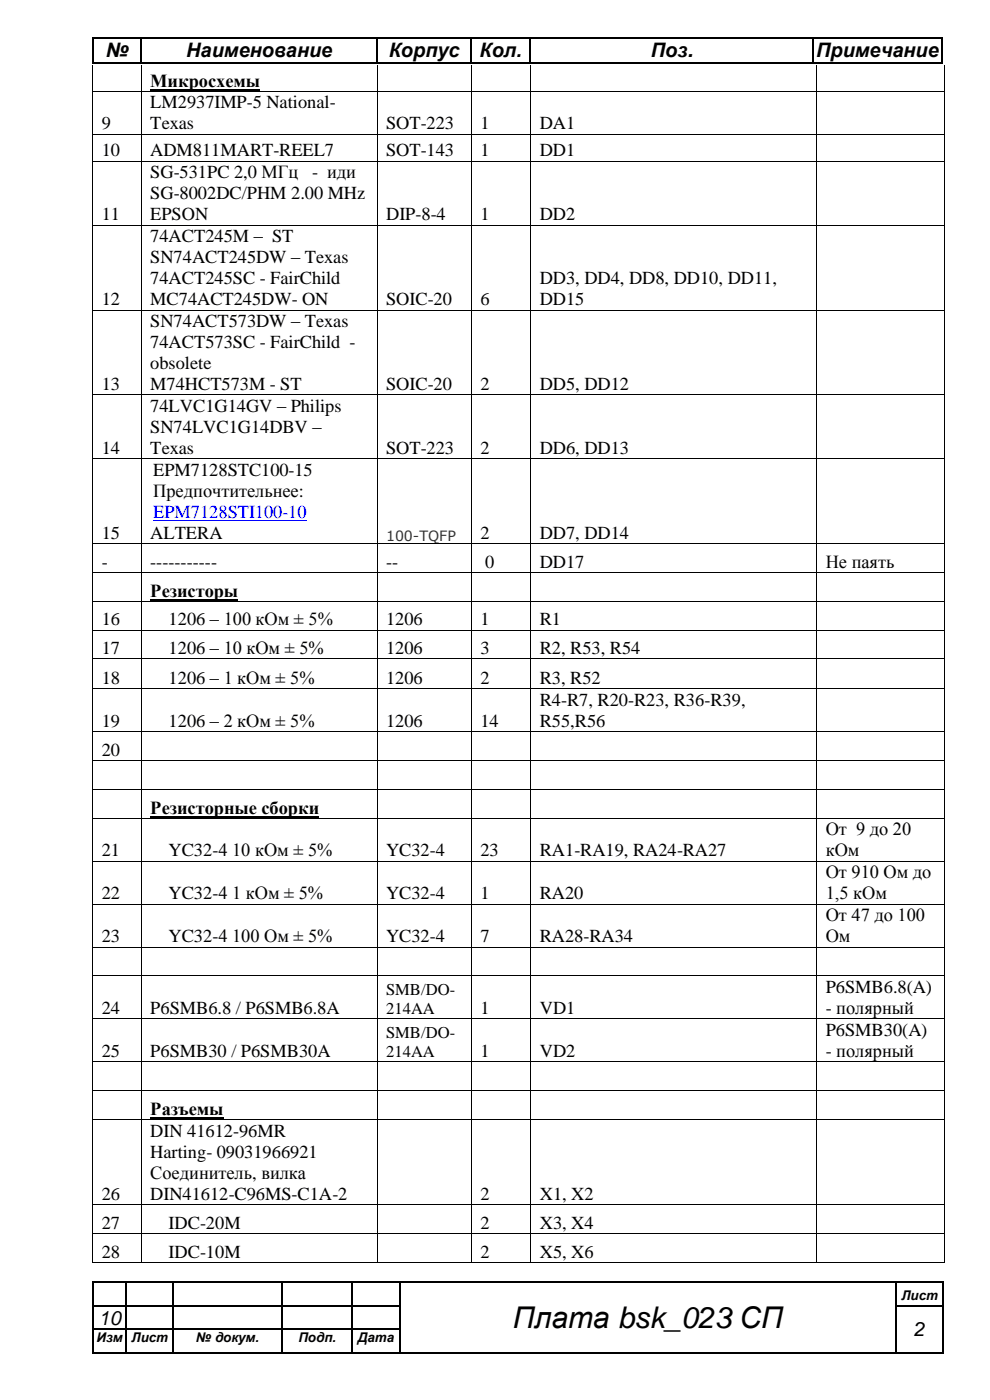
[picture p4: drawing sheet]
<svg xmlns="http://www.w3.org/2000/svg" width="210mm" height="297mm" viewBox="0 0 210 297" stroke-linecap="round" stroke-linejoin="round" font-family="sans-serif">
<defs><g id="words">
<text font-size="6.3" x="108.8" y="281.8">Плата bsk_023 СП</text>
<g font-size="4.2">
<text x="22.4" y="12.1">№</text>
<text x="39.5" y="12.1">Наименование</text>
<text x="82.5" y="12.1">Корпус</text>
<text x="101.7" y="12.1">Кол.</text>
<text x="138.1" y="12.1">Поз.</text>
<text x="173.1" y="12.1">Примечание</text>
<text x="20.9" y="281">10</text>
<text x="193.9" y="283.5">2</text>
</g>
<g font-size="3.9">
<text x="31.9" y="18.5">Микросхемы</text>
<text x="31.9" y="23">LM2937IMP-5 National-</text>
<text x="21.6" y="27.5">9</text>
<text x="31.9" y="27.5">Texas</text>
<text x="81.9" y="27.5">SOT-223</text>
<text x="101.9" y="27.5">1</text>
<text x="114.5" y="27.5">DA1</text>
<text x="21.6" y="33.2">10</text>
<text x="31.9" y="33.2">ADM811MART-REEL7</text>
<text x="81.9" y="33.2">SOT-143</text>
<text x="101.9" y="33.2">1</text>
<text x="114.5" y="33.2">DD1</text>
<text x="31.9" y="37.8">SG-531PC 2,0 МГц</text>
<text x="66.2" y="37.8">- иди</text>
<text x="21.6" y="46.7">11</text>
<text x="31.9" y="42.3">SG-8002DC/PHM 2.00 MHz</text>
<text x="31.9" y="46.7">EPSON</text>
<text x="81.9" y="46.7">DIP-8-4</text>
<text x="101.9" y="46.7">1</text>
<text x="114.5" y="46.7">DD2</text>
<text x="31.9" y="51.4">74ACT245M – ST</text>
<text x="31.9" y="55.8">SN74ACT245DW – Texas</text>
<text x="21.6" y="64.7">12</text>
<text x="31.9" y="60.3">74ACT245SC - FairChild</text>
<text x="31.9" y="64.7">MC74ACT245DW- ON</text>
<text x="81.9" y="64.7">SOIC-20</text>
<text x="101.9" y="64.7">6</text>
<text x="114.5" y="60.3">DD3, DD4, DD8, DD10, DD11,</text>
<text x="114.5" y="64.7">DD15</text>
<text x="31.9" y="69.4">SN74ACT573DW – Texas</text>
<text x="31.9" y="73.8">74ACT573SC - FairChild -</text>
<text x="21.6" y="82.8">13</text>
<text x="31.9" y="78.3">obsolete</text>
<text x="31.9" y="82.8">M74HCT573M - ST</text>
<text x="81.9" y="82.8">SOIC-20</text>
<text x="101.9" y="82.8">2</text>
<text x="114.5" y="82.8">DD5, DD12</text>
<text x="31.9" y="87.4">74LVC1G14GV – Philips</text>
<text x="31.9" y="91.9">SN74LVC1G14DBV –</text>
<text x="21.6" y="96.3">14</text>
<text x="31.9" y="96.3">Texas</text>
<text x="32.5" y="101">EPM7128STC100-15</text>
<text x="81.9" y="96.3">SOT-223</text>
<text x="101.9" y="96.3">2</text>
<text x="114.5" y="96.3">DD6, DD13</text>
<text x="32.5" y="105.4">Предпочтительнее:</text>
<text x="21.6" y="114.4">15</text>
<text x="31.9" y="114.4">ALTERA</text>
<text x="101.9" y="114.4">2</text>
<text x="114.5" y="114.4">DD7, DD14</text>
<text x="21.6" y="120.5">-</text>
<text x="31.9" y="120.5">-----------</text>
<text x="81.9" y="120.5">--</text>
<text x="102.9" y="120.5">0</text>
<text x="114.5" y="120.5">DD17</text>
<text x="175.2" y="120.5">Не паять</text>
<text x="31.9" y="126.6">Резисторы</text>
<text x="21.6" y="132.7">16</text>
<text x="35.8" y="132.7">1206 – 100 кОм ± 5%</text>
<text x="81.9" y="132.7">1206</text>
<text x="101.9" y="132.7">1</text>
<text x="114.5" y="132.7">R1</text>
<text x="21.6" y="138.8">17</text>
<text x="35.8" y="138.8">1206 – 10 кОм ± 5%</text>
<text x="81.9" y="138.8">1206</text>
<text x="101.9" y="138.8">3</text>
<text x="114.5" y="138.8">R2, R53, R54</text>
<text x="21.6" y="145.1">18</text>
<text x="35.8" y="145.1">1206 – 1 кОм ± 5%</text>
<text x="81.9" y="145.1">1206</text>
<text x="101.9" y="145.1">2</text>
<text x="114.5" y="145.1">R3, R52</text>
<text x="114.5" y="149.8">R4-R7, R20-R23, R36-R39,</text>
<text x="21.6" y="154.2">19</text>
<text x="35.8" y="154.2">1206 – 2 кОм ± 5%</text>
<text x="81.9" y="154.2">1206</text>
<text x="101.9" y="154.2">14</text>
<text x="114.5" y="154.2">R55,R56</text>
<text x="21.6" y="160.3">20</text>
<text x="31.9" y="172.7">Резисторные сборки</text>
<text x="175.2" y="177.3">От 9 до 20</text>
<text x="21.6" y="181.7">21</text>
<text x="35.8" y="181.7">YC32-4 10 кОм ± 5%</text>
<text x="81.9" y="181.7">YC32-4</text>
<text x="101.9" y="181.7">23</text>
<text x="114.5" y="181.7">RA1-RA19, RA24-RA27</text>
<text x="175.2" y="181.7">кОм</text>
<text x="21.6" y="190.8">22</text>
<text x="35.8" y="190.8">YC32-4 1 кОм ± 5%</text>
<text x="81.9" y="190.8">YC32-4</text>
<text x="101.9" y="190.8">1</text>
<text x="114.5" y="190.8">RA20</text>
<text x="175.2" y="186.4">От 910 Ом до</text>
<text x="175.2" y="190.8">1,5 кОм</text>
<text x="175.2" y="195.5">От 47 до 100</text>
<text x="21.6" y="199.9">23</text>
<text x="35.8" y="199.9">YC32-4 100 Ом ± 5%</text>
<text x="81.9" y="199.9">YC32-4</text>
<text x="101.9" y="199.9">7</text>
<text x="114.5" y="199.9">RA28-RA34</text>
<text x="175.2" y="199.9">Ом</text>
<text x="21.6" y="215.2">24</text>
<text x="31.9" y="215.2">P6SMB6.8 / P6SMB6.8A</text>
<text x="101.9" y="215.2">1</text>
<text x="114.5" y="215.2">VD1</text>
<text x="175.2" y="210.7">P6SMB6.8(A)</text>
<text x="175.2" y="215.2">- полярный</text>
<text x="175.2" y="219.8">P6SMB30(A)</text>
<text x="21.6" y="224.3">25</text>
<text x="31.9" y="224.3">P6SMB30 / P6SMB30A</text>
<text x="101.9" y="224.3">1</text>
<text x="114.5" y="224.3">VD2</text>
<text x="175.2" y="224.3">- полярный</text>
<text x="31.9" y="236.6">Разъемы</text>
<text x="31.9" y="241.2">DIN 41612-96MR</text>
<text x="31.9" y="245.7">Harting- 09031966921</text>
<text x="31.9" y="250.1">Соединитель, вилка</text>
<text x="21.6" y="254.6">26</text>
<text x="31.9" y="254.6">DIN41612-C96MS-C1A-2</text>
<text x="101.9" y="254.6">2</text>
<text x="114.5" y="254.6">X1, X2</text>
<text x="21.6" y="260.7">27</text>
<text x="35.8" y="260.7">IDC-20M</text>
<text x="101.9" y="260.7">2</text>
<text x="114.5" y="260.7">X3, X4</text>
<text x="21.6" y="266.9">28</text>
<text x="35.8" y="266.9">IDC-10M</text>
<text x="101.9" y="266.9">2</text>
<text x="114.5" y="266.9">X5, X6</text>
</g>
<text font-size="3.9" fill="#00f" x="32.5" y="109.9">EPM7128STI100-10</text>
<g font-size="3.5">
<text x="81.9" y="211.2">SMB/DO-</text>
<text x="81.9" y="215.2">214AA</text>
<text x="81.9" y="220.3">SMB/DO-</text>
<text x="81.9" y="224.3">214AA</text>
</g>
<text font-size="3" fill="#333" x="81.9" y="114.7">100-TQFP</text>
<g font-size="2.8">
<text x="191.2" y="275.8">Лист</text>
<text x="20.5" y="284.8">Изм</text>
<text x="27.9" y="284.8">Лист</text>
<text x="41.6" y="284.8">№ докум.</text>
<text x="63.3" y="284.8">Подп.</text>
<text x="75.9" y="284.8">Дата</text>
</g>
</g></defs>
<g fill="#000">
<path d="M19.6 8h.3v.3h-.3z" fill-rule="evenodd"/>
<path d="M19.6 8h.3v.3h-.3z" fill-rule="evenodd"/>
<path d="M19.6 13.2h.3v.2h-.3z" fill-rule="evenodd"/>
<path d="M19.6 13.2h.3v.2h-.3z" fill-rule="evenodd"/>
<path d="M19.6 19.3h.2v.2h-.2z" fill-rule="evenodd"/>
<path d="M29.9 8h.2v.3h-.2z" fill-rule="evenodd"/>
<path d="M29.9 13.2h.2v.2h-.2z" fill-rule="evenodd"/>
<path d="M29.9 19.3h.1v.2h-.1z" fill-rule="evenodd"/>
<path d="M79.9 8h.3v.3h-.3z" fill-rule="evenodd"/>
<path d="M79.9 13.2h.3v.2h-.3z" fill-rule="evenodd"/>
<path d="M79.9 19.3h.2v.2h-.2z" fill-rule="evenodd"/>
<path d="M99.9 8h.2v.3h-.2z" fill-rule="evenodd"/>
<path d="M99.9 13.2h.2v.2h-.2z" fill-rule="evenodd"/>
<path d="M99.9 19.3h.2v.2h-.2z" fill-rule="evenodd"/>
<path d="M112.4 8h.2v.3h-.2z" fill-rule="evenodd"/>
<path d="M112.4 13.2h.2v.2h-.2z" fill-rule="evenodd"/>
<path d="M112.5 19.3h.1v.2h-.1z" fill-rule="evenodd"/>
<path d="M172.4 8h.3v.3h-.3z" fill-rule="evenodd"/>
<path d="M172.4 13.2h.3v.2h-.3z" fill-rule="evenodd"/>
<path d="M173.2 19.3h.1v.2h-.1z" fill-rule="evenodd"/>
<path d="M199.6 8h.3v.3h-.3z" fill-rule="evenodd"/>
<path d="M199.6 8h.3v.3h-.3z" fill-rule="evenodd"/>
<path d="M199.6 13.2h.3v.2h-.3z" fill-rule="evenodd"/>
<path d="M199.6 13.2h.3v.2h-.3z" fill-rule="evenodd"/>
<path d="M200.3 19.3h.1v.2h-.1z" fill-rule="evenodd"/>
<path d="M19.6 28.4h.2v.2h-.2z" fill-rule="evenodd"/>
<path d="M19.6 34.1h.2v.2h-.2z" fill-rule="evenodd"/>
<path d="M29.9 28.4h.1v.2h-.1z" fill-rule="evenodd"/>
<path d="M29.9 34.1h.1v.2h-.1z" fill-rule="evenodd"/>
<path d="M79.9 28.4h.2v.2h-.2z" fill-rule="evenodd"/>
<path d="M79.9 34.1h.2v.2h-.2z" fill-rule="evenodd"/>
<path d="M99.9 28.4h.2v.2h-.2z" fill-rule="evenodd"/>
<path d="M99.9 34.1h.2v.2h-.2z" fill-rule="evenodd"/>
<path d="M112.5 28.4h.1v.2h-.1z" fill-rule="evenodd"/>
<path d="M112.5 34.1h.1v.2h-.1z" fill-rule="evenodd"/>
<path d="M173.2 28.4h.1v.2h-.1z" fill-rule="evenodd"/>
<path d="M173.2 34.1h.1v.2h-.1z" fill-rule="evenodd"/>
<path d="M200.3 28.4h.1v.2h-.1z" fill-rule="evenodd"/>
<path d="M200.3 34.1h.1v.2h-.1z" fill-rule="evenodd"/>
<path d="M19.6 47.7h.2v.1h-.2z" fill-rule="evenodd"/>
<path d="M29.9 47.7h.1v.1h-.1z" fill-rule="evenodd"/>
<path d="M79.9 47.7h.2v.1h-.2z" fill-rule="evenodd"/>
<path d="M99.9 47.7h.2v.1h-.2z" fill-rule="evenodd"/>
<path d="M112.5 47.7h.1v.1h-.1z" fill-rule="evenodd"/>
<path d="M173.2 47.7h.1v.1h-.1z" fill-rule="evenodd"/>
<path d="M200.3 47.7h.1v.1h-.1z" fill-rule="evenodd"/>
<path d="M19.6 65.7h.2v.2h-.2z" fill-rule="evenodd"/>
<path d="M29.9 65.7h.1v.2h-.1z" fill-rule="evenodd"/>
<path d="M79.9 65.7h.2v.2h-.2z" fill-rule="evenodd"/>
<path d="M99.9 65.7h.2v.2h-.2z" fill-rule="evenodd"/>
<path d="M112.5 65.7h.1v.2h-.1z" fill-rule="evenodd"/>
<path d="M173.2 65.7h.1v.2h-.1z" fill-rule="evenodd"/>
<path d="M200.3 65.7h.1v.2h-.1z" fill-rule="evenodd"/>
<path d="M19.6 83.7h.2v.2h-.2z" fill-rule="evenodd"/>
<path d="M19.6 97.3h.2v.2h-.2z" fill-rule="evenodd"/>
<path d="M29.9 83.7h.1v.2h-.1z" fill-rule="evenodd"/>
<path d="M29.9 97.3h.1v.2h-.1z" fill-rule="evenodd"/>
<path d="M79.9 83.7h.2v.2h-.2z" fill-rule="evenodd"/>
<path d="M79.9 97.3h.2v.2h-.2z" fill-rule="evenodd"/>
<path d="M99.9 83.7h.2v.2h-.2z" fill-rule="evenodd"/>
<path d="M99.9 97.3h.2v.2h-.2z" fill-rule="evenodd"/>
<path d="M112.5 83.7h.1v.2h-.1z" fill-rule="evenodd"/>
<path d="M112.5 97.3h.1v.2h-.1z" fill-rule="evenodd"/>
<path d="M173.2 83.7h.1v.2h-.1z" fill-rule="evenodd"/>
<path d="M173.2 97.3h.1v.2h-.1z" fill-rule="evenodd"/>
<path d="M200.3 83.7h.1v.2h-.1z" fill-rule="evenodd"/>
<path d="M200.3 97.3h.1v.2h-.1z" fill-rule="evenodd"/>
<path d="M19.6 115.3h.2v.2h-.2z" fill-rule="evenodd"/>
<path d="M29.9 115.3h.1v.2h-.1z" fill-rule="evenodd"/>
<path d="M79.9 115.3h.2v.2h-.2z" fill-rule="evenodd"/>
<path d="M99.9 115.3h.2v.2h-.2z" fill-rule="evenodd"/>
<path d="M112.5 115.3h.1v.2h-.1z" fill-rule="evenodd"/>
<path d="M173.2 115.3h.1v.2h-.1z" fill-rule="evenodd"/>
<path d="M200.3 115.3h.1v.2h-.1z" fill-rule="evenodd"/>
<path d="M19.6 121.4h.2v.2h-.2z" fill-rule="evenodd"/>
<path d="M19.6 127.5h.2v.2h-.2z" fill-rule="evenodd"/>
<path d="M19.6 133.6h.2v.2h-.2z" fill-rule="evenodd"/>
<path d="M19.6 139.7h.2v.2h-.2z" fill-rule="evenodd"/>
<path d="M29.9 121.4h.1v.2h-.1z" fill-rule="evenodd"/>
<path d="M29.9 127.5h.1v.2h-.1z" fill-rule="evenodd"/>
<path d="M29.9 133.6h.1v.2h-.1z" fill-rule="evenodd"/>
<path d="M29.9 139.7h.1v.2h-.1z" fill-rule="evenodd"/>
<path d="M79.9 121.4h.2v.2h-.2z" fill-rule="evenodd"/>
<path d="M79.9 127.5h.2v.2h-.2z" fill-rule="evenodd"/>
<path d="M79.9 133.6h.2v.2h-.2z" fill-rule="evenodd"/>
<path d="M79.9 139.7h.2v.2h-.2z" fill-rule="evenodd"/>
<path d="M99.9 121.4h.2v.2h-.2z" fill-rule="evenodd"/>
<path d="M99.9 127.5h.2v.2h-.2z" fill-rule="evenodd"/>
<path d="M99.9 133.6h.2v.2h-.2z" fill-rule="evenodd"/>
<path d="M99.9 139.7h.2v.2h-.2z" fill-rule="evenodd"/>
<path d="M112.5 121.4h.1v.2h-.1z" fill-rule="evenodd"/>
<path d="M112.5 127.5h.1v.2h-.1z" fill-rule="evenodd"/>
<path d="M112.5 133.6h.1v.2h-.1z" fill-rule="evenodd"/>
<path d="M112.5 139.7h.1v.2h-.1z" fill-rule="evenodd"/>
<path d="M173.2 121.4h.1v.2h-.1z" fill-rule="evenodd"/>
<path d="M173.2 127.5h.1v.2h-.1z" fill-rule="evenodd"/>
<path d="M173.2 133.6h.1v.2h-.1z" fill-rule="evenodd"/>
<path d="M173.2 139.7h.1v.2h-.1z" fill-rule="evenodd"/>
<path d="M200.3 121.4h.1v.2h-.1z" fill-rule="evenodd"/>
<path d="M200.3 127.5h.1v.2h-.1z" fill-rule="evenodd"/>
<path d="M200.3 133.6h.1v.2h-.1z" fill-rule="evenodd"/>
<path d="M200.3 139.7h.1v.2h-.1z" fill-rule="evenodd"/>
<path d="M19.6 146h.2v.2h-.2z" fill-rule="evenodd"/>
<path d="M19.6 155.1h.2v.2h-.2z" fill-rule="evenodd"/>
<path d="M29.9 146h.1v.2h-.1z" fill-rule="evenodd"/>
<path d="M29.9 155.1h.1v.2h-.1z" fill-rule="evenodd"/>
<path d="M79.9 146h.2v.2h-.2z" fill-rule="evenodd"/>
<path d="M79.9 155.1h.2v.2h-.2z" fill-rule="evenodd"/>
<path d="M99.9 146h.2v.2h-.2z" fill-rule="evenodd"/>
<path d="M99.9 155.1h.2v.2h-.2z" fill-rule="evenodd"/>
<path d="M112.5 146h.1v.2h-.1z" fill-rule="evenodd"/>
<path d="M112.5 155.1h.1v.2h-.1z" fill-rule="evenodd"/>
<path d="M173.2 146h.1v.2h-.1z" fill-rule="evenodd"/>
<path d="M173.2 155.1h.1v.2h-.1z" fill-rule="evenodd"/>
<path d="M200.3 146h.1v.2h-.1z" fill-rule="evenodd"/>
<path d="M200.3 155.1h.1v.2h-.1z" fill-rule="evenodd"/>
<path d="M19.6 161.3h.2v.1h-.2z" fill-rule="evenodd"/>
<path d="M19.6 167.4h.2v.2h-.2z" fill-rule="evenodd"/>
<path d="M19.6 173.5h.2v.2h-.2z" fill-rule="evenodd"/>
<path d="M29.9 161.3h.1v.1h-.1z" fill-rule="evenodd"/>
<path d="M29.9 167.4h.1v.2h-.1z" fill-rule="evenodd"/>
<path d="M29.9 173.5h.1v.2h-.1z" fill-rule="evenodd"/>
<path d="M79.9 161.3h.2v.1h-.2z" fill-rule="evenodd"/>
<path d="M79.9 167.4h.2v.2h-.2z" fill-rule="evenodd"/>
<path d="M79.9 173.5h.2v.2h-.2z" fill-rule="evenodd"/>
<path d="M99.9 161.3h.2v.1h-.2z" fill-rule="evenodd"/>
<path d="M99.9 167.4h.2v.2h-.2z" fill-rule="evenodd"/>
<path d="M99.9 173.5h.2v.2h-.2z" fill-rule="evenodd"/>
<path d="M112.5 161.3h.1v.1h-.1z" fill-rule="evenodd"/>
<path d="M112.5 167.4h.1v.2h-.1z" fill-rule="evenodd"/>
<path d="M112.5 173.5h.1v.2h-.1z" fill-rule="evenodd"/>
<path d="M173.2 161.3h.1v.1h-.1z" fill-rule="evenodd"/>
<path d="M173.2 167.4h.1v.2h-.1z" fill-rule="evenodd"/>
<path d="M173.2 173.5h.1v.2h-.1z" fill-rule="evenodd"/>
<path d="M200.3 161.3h.1v.1h-.1z" fill-rule="evenodd"/>
<path d="M200.3 167.4h.1v.2h-.1z" fill-rule="evenodd"/>
<path d="M200.3 173.5h.1v.2h-.1z" fill-rule="evenodd"/>
<path d="M19.6 182.7h.2v.1h-.2z" fill-rule="evenodd"/>
<path d="M19.6 191.8h.2v.1h-.2z" fill-rule="evenodd"/>
<path d="M29.9 182.7h.1v.1h-.1z" fill-rule="evenodd"/>
<path d="M29.9 191.8h.1v.1h-.1z" fill-rule="evenodd"/>
<path d="M79.9 182.7h.2v.1h-.2z" fill-rule="evenodd"/>
<path d="M79.9 191.8h.2v.1h-.2z" fill-rule="evenodd"/>
<path d="M99.9 182.7h.2v.1h-.2z" fill-rule="evenodd"/>
<path d="M99.9 191.8h.2v.1h-.2z" fill-rule="evenodd"/>
<path d="M112.5 182.7h.1v.1h-.1z" fill-rule="evenodd"/>
<path d="M112.5 191.8h.1v.1h-.1z" fill-rule="evenodd"/>
<path d="M173.2 182.7h.1v.1h-.1z" fill-rule="evenodd"/>
<path d="M173.2 191.8h.1v.1h-.1z" fill-rule="evenodd"/>
<path d="M200.3 182.7h.1v.1h-.1z" fill-rule="evenodd"/>
<path d="M200.3 191.8h.1v.1h-.1z" fill-rule="evenodd"/>
<path d="M19.6 200.9h.2v.1h-.2z" fill-rule="evenodd"/>
<path d="M19.6 207h.2v.2h-.2z" fill-rule="evenodd"/>
<path d="M19.6 216.1h.2v.2h-.2z" fill-rule="evenodd"/>
<path d="M29.9 200.9h.1v.1h-.1z" fill-rule="evenodd"/>
<path d="M29.9 207h.1v.2h-.1z" fill-rule="evenodd"/>
<path d="M29.9 216.1h.1v.2h-.1z" fill-rule="evenodd"/>
<path d="M79.9 200.9h.2v.1h-.2z" fill-rule="evenodd"/>
<path d="M79.9 207h.2v.2h-.2z" fill-rule="evenodd"/>
<path d="M79.9 216.1h.2v.2h-.2z" fill-rule="evenodd"/>
<path d="M99.9 200.9h.2v.1h-.2z" fill-rule="evenodd"/>
<path d="M99.9 207h.2v.2h-.2z" fill-rule="evenodd"/>
<path d="M99.9 216.1h.2v.2h-.2z" fill-rule="evenodd"/>
<path d="M112.5 200.9h.1v.1h-.1z" fill-rule="evenodd"/>
<path d="M112.5 207h.1v.2h-.1z" fill-rule="evenodd"/>
<path d="M112.5 216.1h.1v.2h-.1z" fill-rule="evenodd"/>
<path d="M173.2 200.9h.1v.1h-.1z" fill-rule="evenodd"/>
<path d="M173.2 207h.1v.2h-.1z" fill-rule="evenodd"/>
<path d="M173.2 216.1h.1v.2h-.1z" fill-rule="evenodd"/>
<path d="M200.3 200.9h.1v.1h-.1z" fill-rule="evenodd"/>
<path d="M200.3 207h.1v.2h-.1z" fill-rule="evenodd"/>
<path d="M200.3 216.1h.1v.2h-.1z" fill-rule="evenodd"/>
<path d="M19.6 225.2h.2v.2h-.2z" fill-rule="evenodd"/>
<path d="M19.6 231.3h.2v.2h-.2z" fill-rule="evenodd"/>
<path d="M19.6 237.5h.2v.2h-.2z" fill-rule="evenodd"/>
<path d="M29.9 225.2h.1v.2h-.1z" fill-rule="evenodd"/>
<path d="M29.9 231.3h.1v.2h-.1z" fill-rule="evenodd"/>
<path d="M29.9 237.5h.1v.2h-.1z" fill-rule="evenodd"/>
<path d="M79.9 225.2h.2v.2h-.2z" fill-rule="evenodd"/>
<path d="M79.9 231.3h.2v.2h-.2z" fill-rule="evenodd"/>
<path d="M79.9 237.5h.2v.2h-.2z" fill-rule="evenodd"/>
<path d="M99.9 225.2h.2v.2h-.2z" fill-rule="evenodd"/>
<path d="M99.9 231.3h.2v.2h-.2z" fill-rule="evenodd"/>
<path d="M99.9 237.5h.2v.2h-.2z" fill-rule="evenodd"/>
<path d="M112.5 225.2h.1v.2h-.1z" fill-rule="evenodd"/>
<path d="M112.5 231.3h.1v.2h-.1z" fill-rule="evenodd"/>
<path d="M112.5 237.5h.1v.2h-.1z" fill-rule="evenodd"/>
<path d="M173.2 225.2h.1v.2h-.1z" fill-rule="evenodd"/>
<path d="M173.2 231.3h.1v.2h-.1z" fill-rule="evenodd"/>
<path d="M173.2 237.5h.1v.2h-.1z" fill-rule="evenodd"/>
<path d="M200.3 225.2h.1v.2h-.1z" fill-rule="evenodd"/>
<path d="M200.3 231.3h.1v.2h-.1z" fill-rule="evenodd"/>
<path d="M200.3 237.5h.1v.2h-.1z" fill-rule="evenodd"/>
<path d="M19.6 255.5h.2v.2h-.2z" fill-rule="evenodd"/>
<path d="M29.9 255.5h.1v.2h-.1z" fill-rule="evenodd"/>
<path d="M79.9 255.5h.2v.2h-.2z" fill-rule="evenodd"/>
<path d="M99.9 255.5h.2v.2h-.2z" fill-rule="evenodd"/>
<path d="M112.5 255.5h.1v.2h-.1z" fill-rule="evenodd"/>
<path d="M173.2 255.5h.1v.2h-.1z" fill-rule="evenodd"/>
<path d="M200.3 255.5h.1v.2h-.1z" fill-rule="evenodd"/>
<path d="M19.6 271.9h.3v.3h-.3z" fill-rule="evenodd"/>
<path d="M19.6 271.9h.3v.3h-.3z" fill-rule="evenodd"/>
<path d="M19.6 276.9h.3v.2h-.3z" fill-rule="evenodd"/>
<path d="M19.6 261.7h.2v.1h-.2z" fill-rule="evenodd"/>
<path d="M19.6 267.8h.2v.2h-.2z" fill-rule="evenodd"/>
<path d="M19.6 267.8h.2v.2h-.2z" fill-rule="evenodd"/>
<path d="M26.6 271.9h.3v.3h-.3z" fill-rule="evenodd"/>
<path d="M26.6 276.9h.3v.2h-.3z" fill-rule="evenodd"/>
<path d="M29.9 261.7h.1v.1h-.1z" fill-rule="evenodd"/>
<path d="M29.9 267.8h.1v.2h-.1z" fill-rule="evenodd"/>
<path d="M36.6 271.9h.3v.3h-.3z" fill-rule="evenodd"/>
<path d="M36.6 276.9h.3v.2h-.3z" fill-rule="evenodd"/>
<path d="M59.6 271.9h.3v.3h-.3z" fill-rule="evenodd"/>
<path d="M59.6 276.9h.3v.2h-.3z" fill-rule="evenodd"/>
<path d="M74.7 271.9h.2v.3h-.2z" fill-rule="evenodd"/>
<path d="M74.7 276.9h.2v.2h-.2z" fill-rule="evenodd"/>
<path d="M79.9 261.7h.2v.1h-.2z" fill-rule="evenodd"/>
<path d="M79.9 267.8h.2v.2h-.2z" fill-rule="evenodd"/>
<path d="M84.6 271.9h.3v.3h-.3z" fill-rule="evenodd"/>
<path d="M84.6 276.9h.3v.2h-.3z" fill-rule="evenodd"/>
<path d="M99.9 261.7h.2v.1h-.2z" fill-rule="evenodd"/>
<path d="M99.9 267.8h.2v.2h-.2z" fill-rule="evenodd"/>
<path d="M112.5 261.7h.1v.1h-.1z" fill-rule="evenodd"/>
<path d="M112.5 267.8h.1v.2h-.1z" fill-rule="evenodd"/>
<path d="M173.2 261.7h.1v.1h-.1z" fill-rule="evenodd"/>
<path d="M173.2 267.8h.1v.2h-.1z" fill-rule="evenodd"/>
<path d="M189.9 271.9h.3v.3h-.3z" fill-rule="evenodd"/>
<path d="M189.9 276.9h.3v.2h-.3z" fill-rule="evenodd"/>
<path d="M199.9 271.9h.3v.3h-.3z" fill-rule="evenodd"/>
<path d="M199.9 271.9h.3v.3h-.3z" fill-rule="evenodd"/>
<path d="M199.9 276.9h.3v.2h-.3z" fill-rule="evenodd"/>
<path d="M200.3 261.7h.1v.1h-.1z" fill-rule="evenodd"/>
<path d="M200.3 267.8h.1v.2h-.1z" fill-rule="evenodd"/>
<path d="M200.3 267.8h.1v.2h-.1z" fill-rule="evenodd"/>
<path d="M19.6 281.9h.3v.3h-.3z" fill-rule="evenodd"/>
<path d="M19.6 286.9h.3v.3h-.3z" fill-rule="evenodd"/>
<path d="M19.6 286.9h.3v.3h-.3z" fill-rule="evenodd"/>
<path d="M26.6 281.9h.3v.3h-.3z" fill-rule="evenodd"/>
<path d="M26.6 286.9h.3v.3h-.3z" fill-rule="evenodd"/>
<path d="M36.6 281.9h.3v.3h-.3z" fill-rule="evenodd"/>
<path d="M36.6 286.9h.3v.3h-.3z" fill-rule="evenodd"/>
<path d="M59.6 281.9h.3v.3h-.3z" fill-rule="evenodd"/>
<path d="M59.6 286.9h.3v.3h-.3z" fill-rule="evenodd"/>
<path d="M74.7 281.9h.2v.3h-.2z" fill-rule="evenodd"/>
<path d="M74.7 286.9h.2v.3h-.2z" fill-rule="evenodd"/>
<path d="M84.6 281.9h.3v.3h-.3z" fill-rule="evenodd"/>
<path d="M84.6 286.9h.3v.3h-.3z" fill-rule="evenodd"/>
<path d="M189.9 281.9h.3v.3h-.3z" fill-rule="evenodd"/>
<path d="M189.9 286.9h.3v.3h-.3z" fill-rule="evenodd"/>
<path d="M199.9 281.9h.3v.3h-.3z" fill-rule="evenodd"/>
<path d="M199.9 286.9h.3v.3h-.3z" fill-rule="evenodd"/>
<path d="M199.9 286.9h.3v.3h-.3z" fill-rule="evenodd"/>
</g>
<g fill="none" stroke="#000" stroke-width=".25">
<path d="M19.7 8.3v4.9M19.9 8.1h10M19.9 13.3h10M30 8.3v4.9M30.1 8.1h49.8M30.1 13.3h49.8M80 8.3v4.9M80.2 8.1h19.7M80.2 13.3h19.7M100 8.3v4.9M100.1 8.1h12.3M100.1 13.3h12.3"/>
<path d="M112.5 8.3v4.9M112.6 8.1h59.8M112.6 13.3h59.8M172.5 8.3v4.9M172.7 8.1h26.9M172.7 13.3h26.9M199.8 8.3v4.9M19.7 272.2v4.7M19.7 277.1v4.8M19.9 272h6.7M19.9 277h6.7M26.8 272.2v4.7"/>
<path d="M26.8 277.1v4.8M26.9 272h9.7M26.9 277h9.7M36.8 272.2v4.7M36.8 277.1v4.8M36.9 272h22.7M36.9 277h22.7M59.7 272.2v4.7M59.7 277.1v4.8M59.9 272h14.7M59.9 277h14.7M74.8 272.2v4.7"/>
<path d="M74.8 277.1v4.8M74.9 272h9.7M74.9 277h9.7M84.8 272.2v4.7M84.8 277.1v4.8M84.9 272h105M190 272.2v4.7M190 277.1v4.8M190.2 272h9.7M190.2 277h9.7M200.1 272.2v4.7M200.1 277.1v4.8"/>
<path d="M19.7 282.2v4.7M19.9 282.1h6.7M19.9 287.1h6.7M26.8 282.2v4.7M26.9 282.1h9.7M26.9 287.1h9.7M36.8 282.2v4.7M36.9 282.1h22.7M36.9 287.1h22.7M59.7 282.2v4.7M59.9 282.1h14.7M59.9 287.1h14.7"/>
<path d="M74.8 282.2v4.7M74.9 282.1h9.7M74.9 287.1h9.7M84.8 282.2v4.7M84.9 287.1h105M190 282.2v4.7M190.2 287.1h9.7M200.1 282.2v4.7"/>
</g>
<path d="M31.9 19.1h23.3M31.9 127.3h18.6M31.9 173.3h35.8M31.9 237.3h15.5" fill="none" stroke="#000" stroke-width=".38"/>
<g fill="none" stroke="#000" stroke-width=".21">
<path d="M19.7 13.8v5.5M19.7 19.5v8.9M19.8 19.4h10.1M29.9 13.8v5.5M29.9 19.5v8.9M30 19.4h49.9M80 13.8v5.5M80 19.5v8.9M80.1 19.4h19.8M100 13.8v5.5M100 19.5v8.9M100.1 19.4h12.4"/>
<path d="M112.5 13.8v5.5M112.5 19.5v8.9M112.6 19.4h60.6M173.3 13.8v5.5M173.3 19.5v8.9M173.3 19.4h27M200.4 13.8v5.5M200.4 19.5v8.9M19.7 28.6v5.5M19.7 34.3v13.4M19.8 28.5h10.1M19.8 34.2h10.1"/>
<path d="M29.9 28.6v5.5M29.9 34.3v13.4M30 28.5h49.9M30 34.2h49.9M80 28.6v5.5M80 34.3v13.4M80.1 28.5h19.8M80.1 34.2h19.8M100 28.6v5.5M100 34.3v13.4M100.1 28.5h12.4M100.1 34.2h12.4"/>
<path d="M112.5 28.6v5.5M112.5 34.3v13.4M112.6 28.5h60.6M112.6 34.2h60.6M173.3 28.6v5.5M173.3 34.3v13.4M173.3 28.5h27M173.3 34.2h27M200.4 28.6v5.5M200.4 34.3v13.4M19.7 47.8v17.9M19.8 47.8h10.1"/>
<path d="M29.9 47.8v17.9M30 47.8h49.9M80 47.8v17.9M80.1 47.8h19.8M100 47.8v17.9M100.1 47.8h12.4M112.5 47.8v17.9M112.6 47.8h60.6M173.3 47.8v17.9M173.3 47.8h27M200.4 47.8v17.9M19.7 65.9v17.8"/>
<path d="M19.8 65.8h10.1M29.9 65.9v17.8M30 65.8h49.9M80 65.9v17.8M80.1 65.8h19.8M100 65.9v17.8M100.1 65.8h12.4M112.5 65.9v17.8M112.6 65.8h60.6M173.3 65.9v17.8M173.3 65.8h27M200.4 65.9v17.8"/>
<path d="M19.7 83.9v13.4M19.7 97.5v17.8M19.8 83.8h10.1M19.8 97.4h10.1M29.9 83.9v13.4M29.9 97.5v17.8M30 83.8h49.9M30 97.4h49.9M80 83.9v13.4M80 97.5v17.8M80.1 83.8h19.8M80.1 97.4h19.8"/>
<path d="M100 83.9v13.4M100 97.5v17.8M100.1 83.8h12.4M100.1 97.4h12.4M112.5 83.9v13.4M112.5 97.5v17.8M112.6 83.8h60.6M112.6 97.4h60.6M173.3 83.9v13.4M173.3 97.5v17.8M173.3 83.8h27M173.3 97.4h27"/>
<path d="M200.4 83.9v13.4M200.4 97.5v17.8M19.7 115.5v5.9M19.8 115.4h10.1M29.9 115.5v5.9M30 115.4h49.9M80 115.5v5.9M80.1 115.4h19.8M100 115.5v5.9M100.1 115.4h12.4M112.5 115.5v5.9M112.6 115.4h60.6"/>
<path d="M173.3 115.5v5.9M173.3 115.4h27M200.4 115.5v5.9M19.7 121.6v5.9M19.7 127.7v5.9M19.7 133.8v5.9M19.7 139.9v6.1M19.8 121.5h10.1M19.8 127.6h10.1M19.8 133.7h10.1M19.8 139.8h10.1M29.9 121.6v5.9"/>
<path d="M29.9 127.7v5.9M29.9 133.8v5.9M29.9 139.9v6.1M30 121.5h49.9M30 127.6h49.9M30 133.7h49.9M30 139.8h49.9M80 121.6v5.9M80 127.7v5.9M80 133.8v5.9M80 139.9v6.1M80.1 121.5h19.8"/>
<path d="M80.1 127.6h19.8M80.1 133.7h19.8M80.1 139.8h19.8M100 121.6v5.9M100 127.7v5.9M100 133.8v5.9M100 139.9v6.1M100.1 121.5h12.4M100.1 127.6h12.4M100.1 133.7h12.4M100.1 139.8h12.4M112.5 121.6v5.9"/>
<path d="M112.5 127.7v5.9M112.5 133.8v5.9M112.5 139.9v6.1M112.6 121.5h60.6M112.6 127.6h60.6M112.6 133.7h60.6M112.6 139.8h60.6M173.3 121.6v5.9M173.3 127.7v5.9M173.3 133.8v5.9M173.3 139.9v6.1M173.3 121.5h27"/>
<path d="M173.3 127.6h27M173.3 133.7h27M173.3 139.8h27M200.4 121.6v5.9M200.4 127.7v5.9M200.4 133.8v5.9M200.4 139.9v6.1M19.7 146.2v8.9M19.7 155.3v6M19.8 146.1h10.1M19.8 155.2h10.1M29.9 146.2v8.9"/>
<path d="M29.9 155.3v6M30 146.1h49.9M30 155.2h49.9M80 146.2v8.9M80 155.3v6M80.1 146.1h19.8M80.1 155.2h19.8M100 146.2v8.9M100 155.3v6M100.1 146.1h12.4M100.1 155.2h12.4M112.5 146.2v8.9"/>
<path d="M112.5 155.3v6M112.6 146.1h60.6M112.6 155.2h60.6M173.3 146.2v8.9M173.3 155.3v6M173.3 146.1h27M173.3 155.2h27M200.4 146.2v8.9M200.4 155.3v6M19.7 161.4v6M19.7 167.6v5.9M19.7 173.7v9"/>
<path d="M19.8 161.4h10.1M19.8 167.5h10.1M19.8 173.6h10.1M29.9 161.4v6M29.9 167.6v5.9M29.9 173.7v9M30 161.4h49.9M30 167.5h49.9M30 173.6h49.9M80 161.4v6M80 167.6v5.9M80 173.7v9"/>
<path d="M80.1 161.4h19.8M80.1 167.5h19.8M80.1 173.6h19.8M100 161.4v6M100 167.6v5.9M100 173.7v9M100.1 161.4h12.4M100.1 167.5h12.4M100.1 173.6h12.4M112.5 161.4v6M112.5 167.6v5.9M112.5 173.7v9"/>
<path d="M112.6 161.4h60.6M112.6 167.5h60.6M112.6 173.6h60.6M173.3 161.4v6M173.3 167.6v5.9M173.3 173.7v9M173.3 161.4h27M173.3 167.5h27M173.3 173.6h27M200.4 161.4v6M200.4 167.6v5.9M200.4 173.7v9"/>
<path d="M19.7 182.8v9M19.7 191.9v9M19.8 182.7h10.1M19.8 191.8h10.1M29.9 182.8v9M29.9 191.9v9M30 182.7h49.9M30 191.8h49.9M80 182.8v9M80 191.9v9M80.1 182.7h19.8M80.1 191.8h19.8"/>
<path d="M100 182.8v9M100 191.9v9M100.1 182.7h12.4M100.1 191.8h12.4M112.5 182.8v9M112.5 191.9v9M112.6 182.7h60.6M112.6 191.8h60.6M173.3 182.8v9M173.3 191.9v9M173.3 182.7h27M173.3 191.8h27"/>
<path d="M200.4 182.8v9M200.4 191.9v9M19.7 201v6M19.7 207.2v8.9M19.7 216.3v8.9M19.8 200.9h10.1M19.8 207.1h10.1M19.8 216.2h10.1M29.9 201v6M29.9 207.2v8.9M29.9 216.3v8.9M30 200.9h49.9"/>
<path d="M30 207.1h49.9M30 216.2h49.9M80 201v6M80 207.2v8.9M80 216.3v8.9M80.1 200.9h19.8M80.1 207.1h19.8M80.1 216.2h19.8M100 201v6M100 207.2v8.9M100 216.3v8.9M100.1 200.9h12.4"/>
<path d="M100.1 207.1h12.4M100.1 216.2h12.4M112.5 201v6M112.5 207.2v8.9M112.5 216.3v8.9M112.6 200.9h60.6M112.6 207.1h60.6M112.6 216.2h60.6M173.3 201v6M173.3 207.2v8.9M173.3 216.3v8.9M173.3 200.9h27"/>
<path d="M173.3 207.1h27M173.3 216.2h27M200.4 201v6M200.4 207.2v8.9M200.4 216.3v8.9M19.7 225.4v5.9M19.7 231.5v6M19.7 237.7v17.8M19.8 225.3h10.1M19.8 231.4h10.1M19.8 237.6h10.1M29.9 225.4v5.9"/>
<path d="M29.9 231.5v6M29.9 237.7v17.8M30 225.3h49.9M30 231.4h49.9M30 237.6h49.9M80 225.4v5.9M80 231.5v6M80 237.7v17.8M80.1 225.3h19.8M80.1 231.4h19.8M80.1 237.6h19.8M100 225.4v5.9"/>
<path d="M100 231.5v6M100 237.7v17.8M100.1 225.3h12.4M100.1 231.4h12.4M100.1 237.6h12.4M112.5 225.4v5.9M112.5 231.5v6M112.5 237.7v17.8M112.6 225.3h60.6M112.6 231.4h60.6M112.6 237.6h60.6M173.3 225.4v5.9"/>
<path d="M173.3 231.5v6M173.3 237.7v17.8M173.3 225.3h27M173.3 231.4h27M173.3 237.6h27M200.4 225.4v5.9M200.4 231.5v6M200.4 237.7v17.8M19.7 255.7v6M19.8 255.6h10.1M29.9 255.7v6M30 255.6h49.9"/>
<path d="M80 255.7v6M80.1 255.6h19.8M100 255.7v6M100.1 255.6h12.4M112.5 255.7v6M112.6 255.6h60.6M173.3 255.7v6M173.3 255.6h27M200.4 255.7v6M19.7 261.8v6M19.8 261.7h10.1M19.8 267.9h10.1"/>
<path d="M29.9 261.8v6M30 261.7h49.9M30 267.9h49.9M80 261.8v6M80.1 261.7h19.8M80.1 267.9h19.8M100 261.8v6M100.1 261.7h12.4M100.1 267.9h12.4M112.5 261.8v6M112.6 261.7h60.6M112.6 267.9h60.6"/>
<path d="M173.3 261.8v6M173.3 261.7h27M173.3 267.9h27M200.4 261.8v6"/>
</g>
<path d="M32.5 110.4h32.5" fill="none" stroke="#00f" stroke-width=".21"/>
<use href="#words"/>
</svg>
